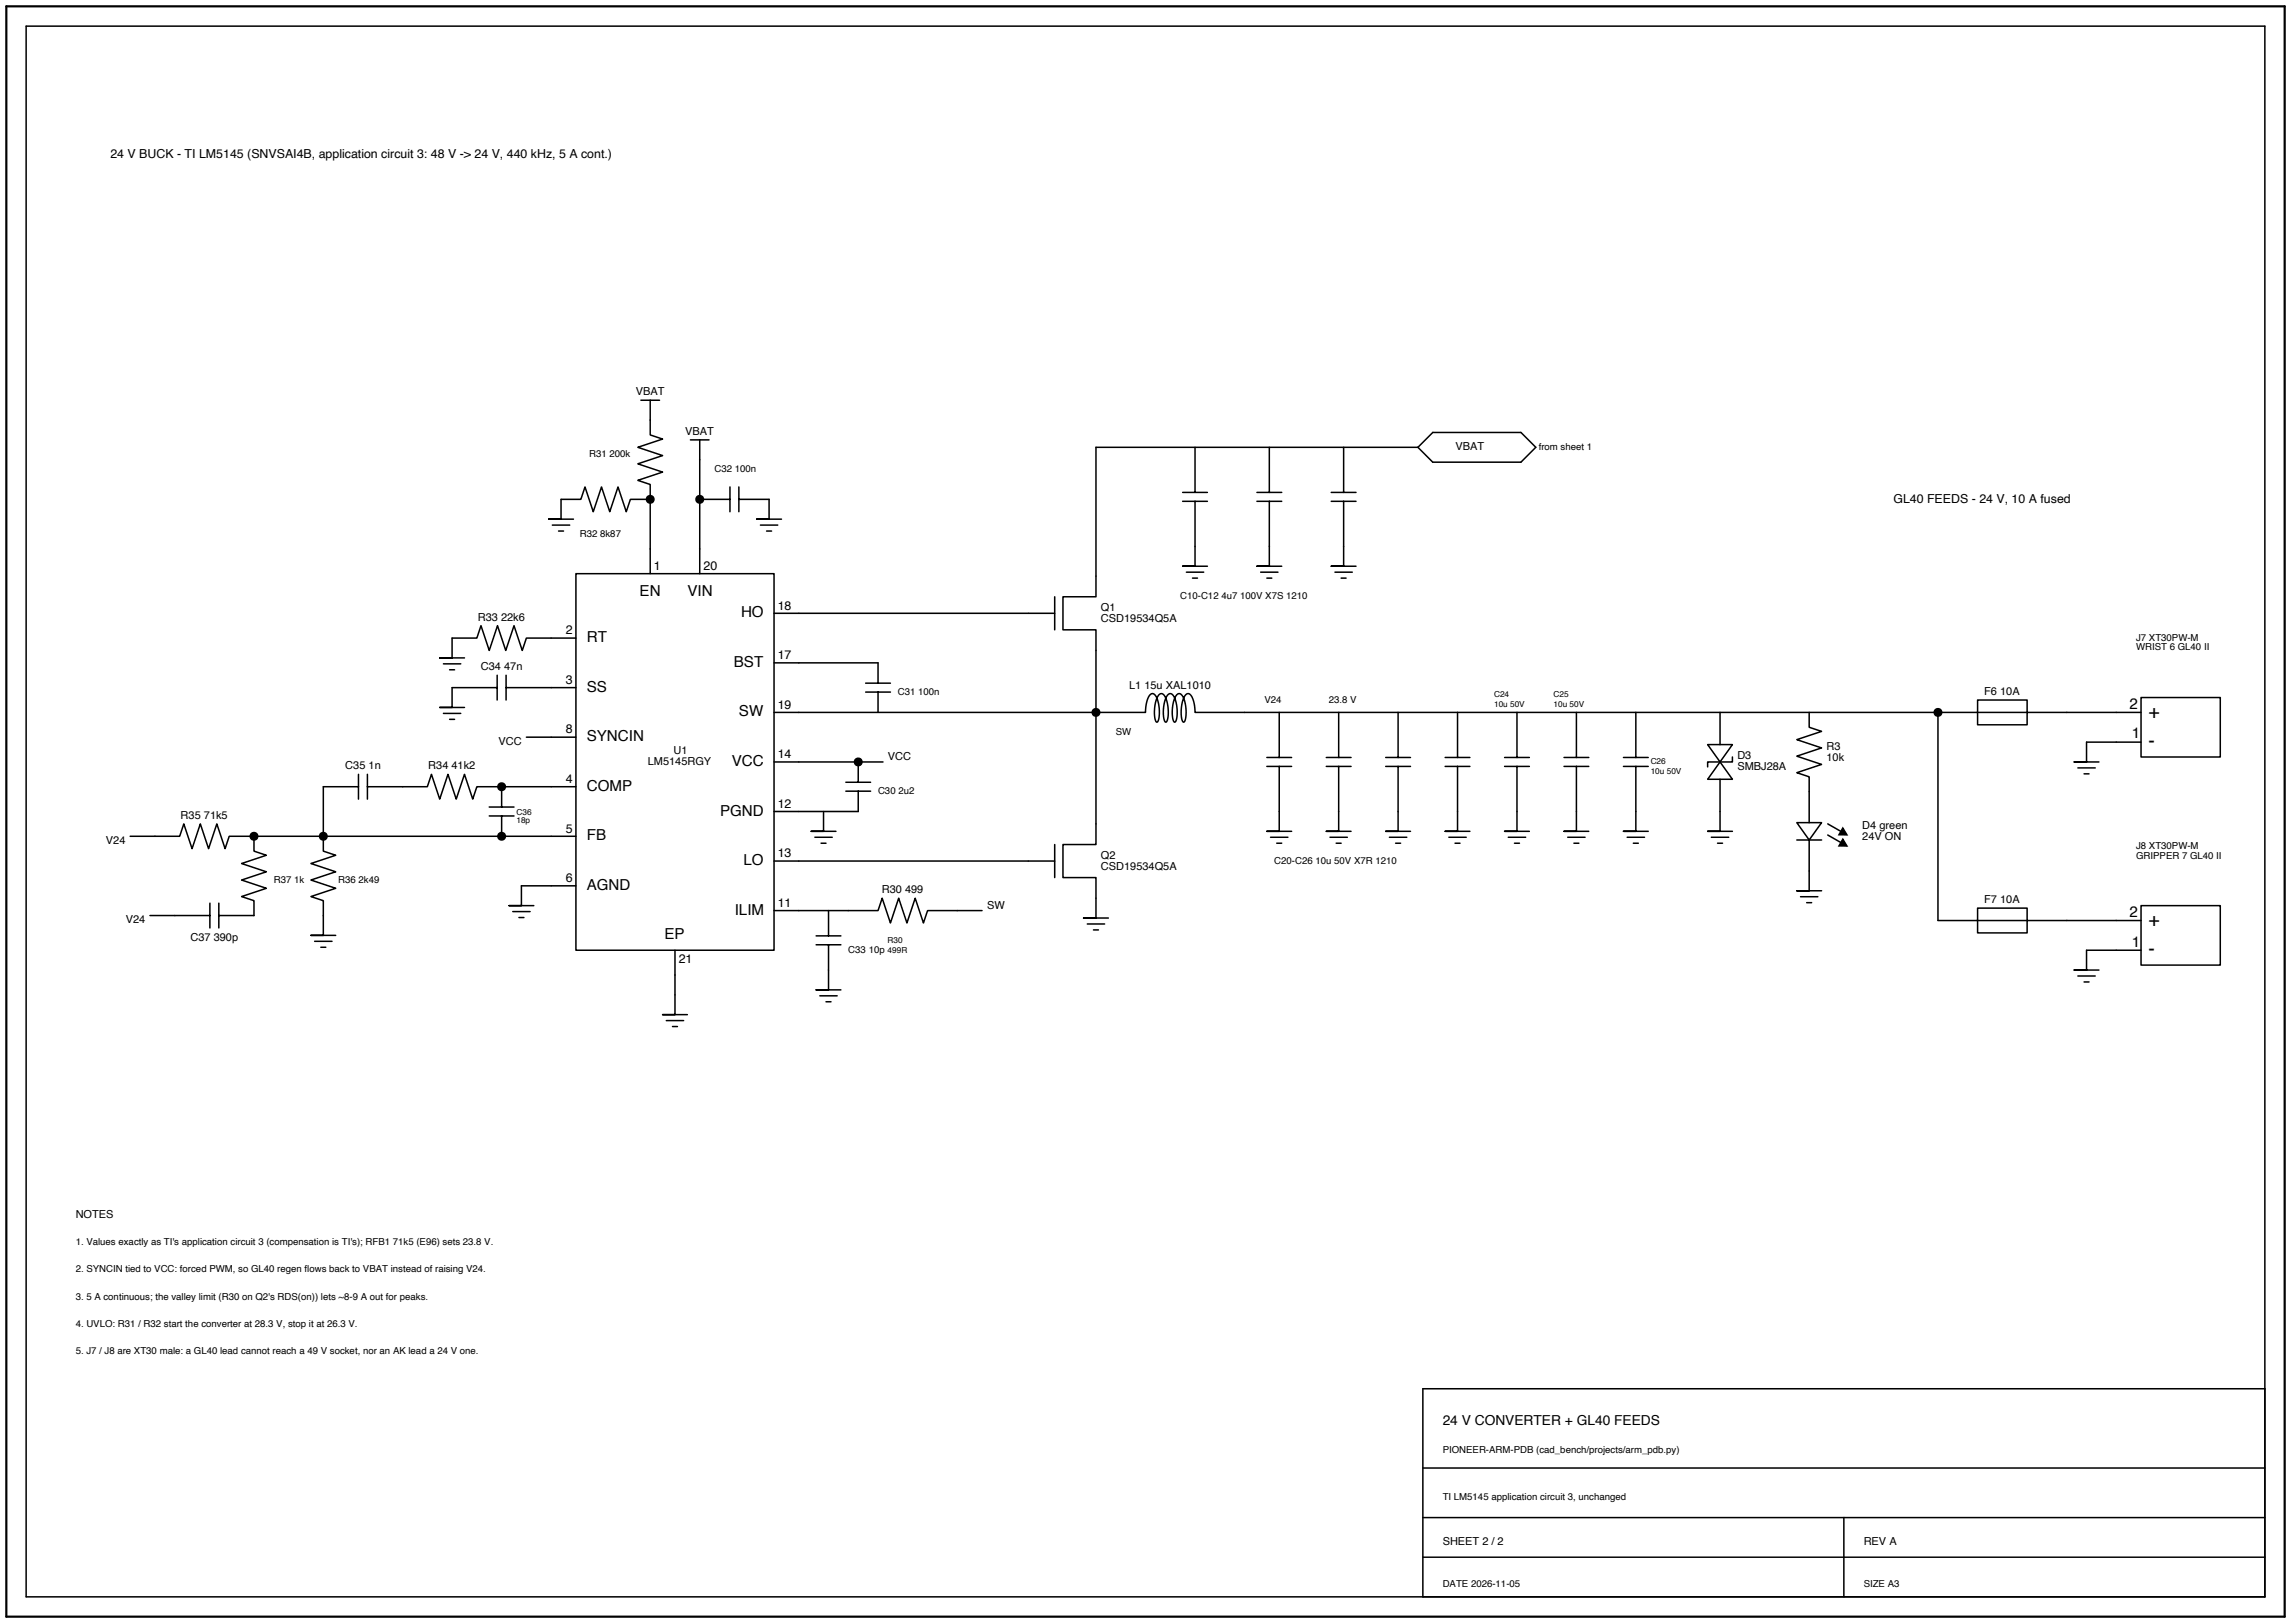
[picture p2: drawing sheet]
<svg xmlns="http://www.w3.org/2000/svg" width="587mm" height="416mm" viewBox="0 0 587 416" stroke-linecap="round" stroke-linejoin="round" font-family="sans-serif">
<defs><g id="words">
<g font-size="4.9">
<text x="550.9" y="183.9">+</text>
<text x="550.9" y="191.6">-</text>
<text x="550.9" y="237.3">+</text>
<text x="550.9" y="244.9">-</text>
</g>
<g font-size="3.9">
<text x="164" y="152.8">EN</text>
<text x="176.3" y="152.8">VIN</text>
<text x="190" y="158.2">HO</text>
<text x="150.5" y="164.6">RT</text>
<text x="188.2" y="170.9">BST</text>
<text x="150.5" y="177.3">SS</text>
<text x="189.5" y="183.6">SW</text>
<text x="546" y="181.6">2</text>
<text x="150.5" y="190">SYNCIN</text>
<text x="546.7" y="189.3">1</text>
<text x="187.6" y="196.3">VCC</text>
<text x="150.5" y="202.7">COMP</text>
<text x="184.7" y="209">PGND</text>
<text x="150.5" y="215.4">FB</text>
<text x="190.7" y="221.7">LO</text>
<text x="150.5" y="228.1">AGND</text>
<text x="188.4" y="234.4">ILIM</text>
<text x="546" y="235">2</text>
<text x="170.4" y="240.8">EP</text>
<text x="546.7" y="242.6">1</text>
</g>
<text font-size="3.5" x="369.9" y="365.2">24 V CONVERTER + GL40 FEEDS</text>
<g font-size="3.2">
<text x="28.3" y="40.6">24 V BUCK - TI LM5145 (SNVSAI4B, application circuit 3: 48 V -&gt; 24 V, 440 kHz, 5 A cont.)</text>
<text x="485.5" y="128.8">GL40 FEEDS - 24 V, 10 A fused</text>
<text x="167.7" y="146.1">1</text>
<text x="180.4" y="146.1">20</text>
<text x="199.4" y="156.2">18</text>
<text x="145.1" y="162.6">2</text>
<text x="199.4" y="168.9">17</text>
<text x="145.1" y="175.3">3</text>
<text x="199.4" y="181.6">19</text>
<text x="145.1" y="188">8</text>
<text x="199.4" y="194.3">14</text>
<text x="145.1" y="200.7">4</text>
<text x="199.4" y="207">12</text>
<text x="145.1" y="213.4">5</text>
<text x="199.4" y="219.7">13</text>
<text x="145.1" y="226.1">6</text>
<text x="199.4" y="232.4">11</text>
<text x="174" y="247">21</text>
</g>
<g font-size="2.8">
<text x="163" y="101.3">VBAT</text>
<text x="175.7" y="111.5">VBAT</text>
<text x="373.2" y="115.4">VBAT</text>
<text x="122.5" y="159.1">R33 22k6</text>
<text x="282.3" y="156.5">Q1</text>
<text x="282.3" y="159.4">CSD19534Q5A</text>
<text x="123.3" y="171.8">C34 47n</text>
<text x="289.5" y="176.5">L1 15u XAL1010</text>
<text x="508.8" y="178.2">F6 10A</text>
<text x="127.9" y="191">VCC</text>
<text x="88.5" y="197.2">C35 1n</text>
<text x="109.8" y="197.2">R34 41k2</text>
<text x="166.1" y="196.2">LM5145RGY</text>
<text x="172.7" y="193.4">U1</text>
<text x="227.7" y="194.8">VCC</text>
<text x="445.5" y="194.6">D3</text>
<text x="445.5" y="197.5">SMBJ28A</text>
<text x="468.3" y="192.1">R3</text>
<text x="468.3" y="194.9">10k</text>
<text x="46.3" y="209.9">R35 71k5</text>
<text x="477.5" y="212.4">D4 green</text>
<text x="477.5" y="215.3">24V ON</text>
<text x="27.2" y="216.4">V24</text>
<text x="282.3" y="220">Q2</text>
<text x="282.3" y="222.9">CSD19534Q5A</text>
<text x="226.1" y="229">R30 499</text>
<text x="253.1" y="232.9">SW</text>
<text x="508.8" y="231.5">F7 10A</text>
<text x="32.3" y="236.7">V24</text>
<text x="48.8" y="241.3">C37 390p</text>
<text x="19.4" y="312.3">NOTES</text>
<text x="369.9" y="396.1">SHEET 2 / 2</text>
<text x="477.9" y="396.1">REV A</text>
</g>
<g font-size="2.5">
<text x="151.1" y="117.2">R31 200k</text>
<text x="394.5" y="115.3">from sheet 1</text>
<text x="183.2" y="121">C32 100n</text>
<text x="148.7" y="137.5">R32 8k87</text>
<text x="302.6" y="153.4">C10-C12 4u7 100V X7S 1210</text>
<text x="547.7" y="164.2">J7 XT30PW-M</text>
<text x="547.7" y="166.7">WRIST 6 GL40 II</text>
<text x="230.2" y="178.2">C31 100n</text>
<text x="324.2" y="180.1">V24</text>
<text x="340.7" y="180.1">23.8 V</text>
<text x="286.1" y="188.3">SW</text>
<text x="225.1" y="203.6">C30 2u2</text>
<text x="326.7" y="221.4">C20-C26 10u 50V X7R 1210</text>
<text x="547.7" y="217.6">J8 XT30PW-M</text>
<text x="547.7" y="220.1">GRIPPER 7 GL40 II</text>
<text x="70.2" y="226.4">R37 1k</text>
<text x="86.7" y="226.4">R36 2k49</text>
<text x="217.5" y="244.2">C33 10p</text>
<text x="19.4" y="319.2">1. Values exactly as TI's application circuit 3 (compensation is TI's); RFB1 71k5 (E96) sets 23.8 V.</text>
<text x="19.4" y="326.1">2. SYNCIN tied to VCC: forced PWM, so GL40 regen flows back to VBAT instead of raising V24.</text>
<text x="19.4" y="333.1">3. 5 A continuous; the valley limit (R30 on Q2's RDS(on)) lets ~8-9 A out for peaks.</text>
<text x="19.4" y="340.1">4. UVLO: R31 / R32 start the converter at 28.3 V, stop it at 26.3 V.</text>
<text x="19.4" y="347.1">5. J7 / J8 are XT30 male: a GL40 lead cannot reach a 49 V socket, nor an AK lead a 24 V one.</text>
<text x="369.9" y="372.5">PIONEER-ARM-PDB (cad_bench/projects/arm_pdb.py)</text>
<text x="369.9" y="384.6">TI LM5145 application circuit 3, unchanged</text>
<text x="369.9" y="406.8">DATE 2026-11-05</text>
<text x="477.9" y="406.8">SIZE A3</text>
</g>
<g font-size="2.1">
<text x="383.1" y="178.6">C24</text>
<text x="398.3" y="178.6">C25</text>
<text x="383.1" y="181.2">10u 50V</text>
<text x="398.3" y="181.2">10u 50V</text>
<text x="423.3" y="195.8">C26</text>
<text x="423.3" y="198.5">10u 50V</text>
<text x="132.4" y="208.8">C36</text>
<text x="132.4" y="210.9">18p</text>
<text x="227.6" y="241.6">R30</text>
<text x="227.6" y="244.3">499R</text>
</g>
</g></defs>
<g fill="none" stroke="#000" stroke-width=".39">
<path d="M6.7 6.7h574v402.6h-574zM164.3 102.6h4.8M166.7 102.6v8.9l3.2 1-6.4 2.2 6.4 2.1-6.4 2.1 6.4 2.1-6.4 2.1 3.2 1.1v3.8M177 112.7h4.8M179.4 112.7v34.3M306.4 114.7v11.5M325.5 114.7v11.5M344.5 114.7v11.5M363.6 114.7h-82.6v38.3h-8.4v8.4h8.4v55.1h-8.4v8.4h8.4v10.4h-3.2h6.4M367.4 110.8h22.6l3.8 3.9-3.8 3.8h-22.6l-3.8-3.8zM141.6 134.6h4.5M143.2 136.1h1.3"/>
<path d="M166.7 128h-5.1l-1 3.2-2.1-6.4-2.1 6.4-2.2-6.4-2.1 6.4-2.1-6.4-1.1 3.2h-5v5.1h-3.2h6.3M166.7 128v19M179.4 128h7.8M187.2 124.8v6.4M189.5 128h7.7v5.1h-3.2h6.4M189.5 124.8v6.4M195 134.6h4.4M196.6 136.1h1.2M303.2 126.2h6.4M303.2 128.5h6.4M306.4 128.5v16.6h-3.2h6.4M322.3 126.2h6.3"/>
<path d="M322.3 128.5h6.3M325.5 128.5v16.6h-3.2h6.3M341.3 126.2h6.4M341.3 128.5h6.4M344.5 128.5v16.6h-3.2h6.4M147.7 147h50.8v96.6h-50.8zM198.5 157.2h71.9M270.4 153v8.4M304.2 146.7h4.4M305.8 148.2h1.3M323.3 146.7h4.4M324.8 148.2h1.3"/>
<path d="M342.3 146.7h4.4M343.9 148.2h1.3M113.7 170.2h4.4M115.3 171.7h1.3M127.5 176.2h-11.6v5.1h-3.2h6.4M127.5 173.1v6.3M129.8 176.2h17.9M129.8 173.1v6.3M147.7 163.5h-12.7l-1.1 3.2-2.1-6.3-2.1 6.3-2.1-6.3-2.2 6.3-2.1-6.3-1 3.1h-6.4v5.1h-3.2h6.4M198.5 169.9h26.6v5.2M222 175.1h6.3M222 177.4h6.3"/>
<path d="M225.1 177.4v5.2M549 178.8h20.3v15.2h-20.3zM91.9 198.5v6.3M94.2 198.5v6.3M113.7 182.9h4.4M115.3 184.4h1.3M135 188.9h12.7M198.5 182.6h95.2a5.8 5.8 0 0 1 1.6-4.8 1.66 1.66 0 0 1 1.6 1.7l.3 2a5 5 0 0 1-.5 3.6 1.69 1.69 0 0 1-.7-1.9 7.6 7.6 0 0 1 1.3-5.2 1.12 1.12 0 0 1 1.6 1 8.2 8.2 0 0 1 .1 6.1h-.1a5.4 5.4 0 0 1-.5-4.4 3.7 3.7 0 0 1 1.6-2.9 2.02 2.02 0 0 1 1.5 1.9l.3 2.1a4 4 0 0 1-.6 3.3 3.6 3.6 0 0 1-.6-3.2 5.1 5.1 0 0 1 1.6-4.1 1.84 1.84 0 0 1 1.5 1.8l.4 2.1a4.5 4.5 0 0 1-.6 3.4 2.01 2.01 0 0 1-.6-2 7.2 7.2 0 0 1 1.3-5.2 1.21 1.21 0 0 1 1.6 1.2l.4 1.4 .2 2.1h190.5M198.5 195.3h27.9M220.1 195.3v5.2M324.8 194.2h6.4M324.8 196.4h6.4"/>
<path d="M328 196.4v16.7h-3.2h6.4M328 182.6v11.6M340.1 194.2h6.3M340.1 196.4h6.3M343.3 196.4v16.7h-3.2h6.3M343.3 182.6v11.6M355.3 194.2h6.4M355.3 196.4h6.4M358.5 196.4v16.7h-3.2h6.4M358.5 182.6v11.6M370.6 194.2h6.3M370.6 196.4h6.3"/>
<path d="M373.7 196.4v16.7h-3.1h6.3M373.7 182.6v11.6M385.8 194.2h6.3M385.8 196.4h6.3M389 196.4v16.7h-3.2h6.3M389 182.6v11.6M401 194.2h6.4M401 196.4h6.4M404.2 196.4v16.7h-3.2h6.4M404.2 182.6v11.6M416.3 194.2h6.3M416.3 196.4h6.3"/>
<path d="M419.5 196.4v16.7h-3.2h6.3M419.5 182.6v11.6M437.9 190.9h6.3l-3.2 4.4zM441 195.3l3.2 4.4h-6.3zM441 199.7v13.4h-3.1h6.3M441 182.6v8.3M444.2 194v1.3h-6.3v1.3M463.9 182.6v3.8l3.2 1.1-6.4 2.1 6.4 2.1-6.4 2.1 6.4 2.1-6.4 2.1 3.2 1.1v11.8M496.9 182.6h10.2v-3.2h12.7v6.4h-12.7v-3.2h41.9M496.9 182.6v53.3h10.2v-3.1h12.7v6.3h-12.7v-3.2h41.9M532.8 196.8h4.4M534.4 198.3h1.3"/>
<path d="M549 190.2h-14v5.1h-3.2h6.4M33.4 214.3h12.7l1-3.1 2.1 6.3 2.2-6.3 2.1 6.3 2.1-6.3 2.1 6.3 1.1-3.2h6.3M65.1 214.3v3.9l3.2 1-6.4 2.1 6.4 2.1-6.4 2.2 6.4 2.1-6.4 2.1 3.2 1.1v3.8h-9M65.1 214.3h82.6M91.9 201.6h-9v16.6l3.2 1-6.4 2.1 6.4 2.1-6.4 2.2 6.4 2.1-6.4 2.1 3.2 1.1v8.8h-3.2h6.4M94.2 201.6h15.4l1-3.1 2.1 6.3 2.2-6.3 2.1 6.3 2.1-6.3 2.1 6.3 1.1-3.2h6.3M125.4 206.9h6.4M125.4 209.1h6.4M128.6 201.6h19.1M128.6 201.6v5.3M128.6 209.1v5.2M209 214.6h4.4"/>
<path d="M210.5 216.1h1.3M211.2 208v5.1h-3.2h6.3M216.9 200.5h6.3M216.9 202.8h6.3M220.1 202.8v5.2h-21.6M270.4 216.5v8.4M325.8 214.6h4.4M327.4 216.1h1.2M341 214.6h4.5M342.6 216.1h1.3M356.3 214.6h4.4M357.9 216.1h1.2"/>
<path d="M371.5 214.6h4.5M373.1 216.1h1.3M386.8 214.6h4.4M388.3 216.1h1.3M402 214.6h4.4M403.6 216.1h1.2M417.2 214.6h4.5M418.8 216.1h1.3M438.8 214.6h4.5M440.4 216.1h1.3M460.7 210.9h6.4l-3.2 4.4zM460.7 215.3h6.4"/>
<path d="M463.9 215.3v13h-3.2h6.4M468.7 214l3.3 1.9M468.7 211.2l3.3 1.9M38.5 234.7h15.3M53.8 231.5v6.3M56.1 231.5v6.3M131.5 233.7h4.4M133.1 235.2h1.2M147.7 227h-14v5.1h-3.2h6.4M198.5 233.4h26.6l1.1-3.2 2.1 6.4 2.1-6.4 2.2 6.4 2.1-6.4 2.1 6.4 1-3.2h14M198.5 220.7h71.9M209.3 239.9h6.3"/>
<path d="M212.4 233.4v6.5M278.8 236.8h4.4M280.4 238.4h1.3M461.7 229.8h4.4M463.3 231.4h1.2M549 232.1h20.3v15.3h-20.3zM80.7 241.3h4.4M82.3 242.8h1.2M173.1 243.6v16.5h-3.2h6.3M209.3 242.2h6.3M210.2 255.2h4.5M211.8 256.8h1.3"/>
<path d="M212.4 242.2v11.5h-3.1h6.3M532.8 250.2h4.4M534.4 251.7h1.3M549 243.6h-14v5h-3.2h6.4M170.9 261.6h4.4M172.4 263.1h1.3M580.7 356h-215.9v53.3M364.8 376.3h215.9M364.8 389h215.9M364.8 399.1h215.9M472.8 389v20.3"/>
</g>
<path d="M1.6 1.6h584.2v412.8h-584.2z" fill="none" stroke="#000" stroke-width=".56"/>
<path d="M472.5 215.1l1.1 1.8-2.1-.1zM472.5 212.2l1.1 1.8h-2.1z" fill="#000" stroke="#000" stroke-width=".35"/>
<g fill="#000" stroke="#000" stroke-width=".39">
<circle cx="166.7" cy="128" r=".96"/>
<circle cx="179.4" cy="128" r=".96"/>
<circle cx="220.1" cy="195.3" r=".96"/>
<circle cx="281" cy="182.6" r=".96"/>
<circle cx="496.9" cy="182.6" r=".96"/>
<circle cx="65.1" cy="214.3" r=".96"/>
<circle cx="82.9" cy="214.3" r=".96"/>
<circle cx="128.6" cy="201.6" r=".96"/>
<circle cx="128.6" cy="214.3" r=".96"/>
</g>
<use href="#words"/>
</svg>
